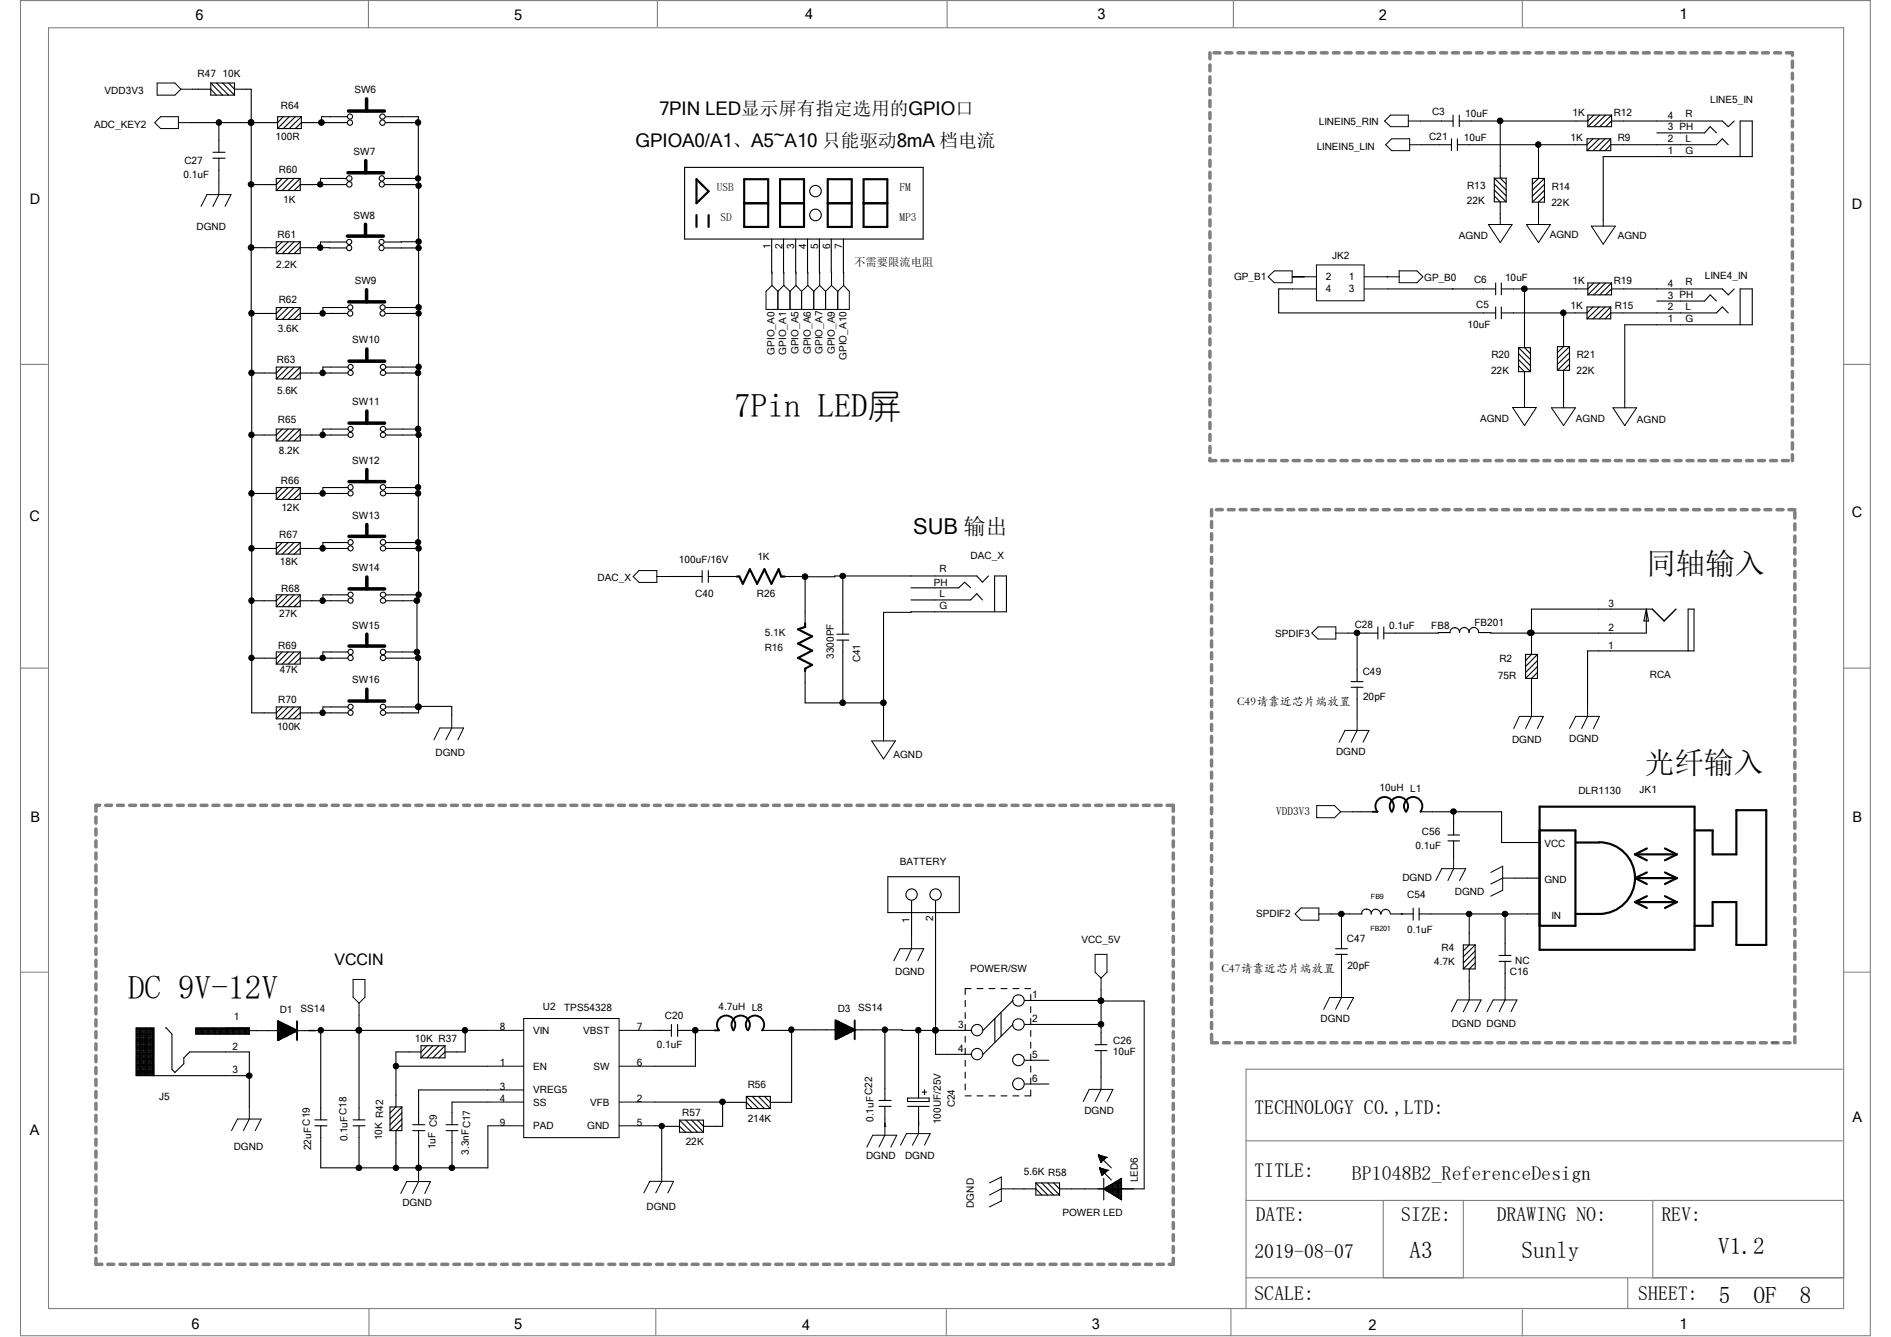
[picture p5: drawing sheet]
<svg xmlns="http://www.w3.org/2000/svg" width="297mm" height="210mm" viewBox="0 0 297 210" stroke-linecap="round" stroke-linejoin="round" font-family="sans-serif">
<defs><g id="words">
<g font-size="5.2">
<text x="115.3" y="65.5">7Pin LED屏</text>
<text x="20.1" y="156.8">DC 9V-12V</text>
</g>
<g font-size="4.7">
<text x="258.6" y="90.1">同轴输入</text>
<text x="258.4" y="121.4">光纤输入</text>
</g>
<g font-size="3.6">
<text x="221.4" y="197.5">A3</text>
<text x="239" y="197.5">Sunly</text>
<text x="269.9" y="197">V1.2</text>
<text x="270" y="204.6">5</text>
<text x="275.4" y="204.6">OF</text>
<text x="282.7" y="204.6">8</text>
</g>
<text font-size="3.4" x="143.4" y="83.8">SUB 输出</text>
<g font-size="3.1">
<text x="197" y="175">TECHNOLOGY CO.,LTD:</text>
<text x="197" y="184.8">TITLE:</text>
<text x="212.3" y="185.4">BP1048B2_ReferenceDesign</text>
<text x="197.2" y="191.7">DATE:</text>
<text x="220.1" y="191.7">SIZE:</text>
<text x="235.1" y="191.7">DRAWING NO:</text>
<text x="260.9" y="191.7">REV:</text>
<text x="197" y="197.5">2019-08-07</text>
<text x="197" y="204.3">SCALE:</text>
<text x="257.3" y="204.3">SHEET:</text>
</g>
<g font-size="3">
<text x="103.5" y="18">7PIN LED显示屏有指定选用的GPIO口</text>
<text x="99.8" y="23.1">GPIOA0/A1、A5~A10 只能驱动8mA 档电流</text>
</g>
<text font-size="2.5" x="52.5" y="151.6">VCCIN</text>
<g font-size="2.3">
<text x="30.7" y="3.1">6</text>
<text x="80.8" y="3.1">5</text>
<text x="126.5" y="3">4</text>
<text x="172.4" y="2.9">3</text>
<text x="216.6" y="3.1">2</text>
<text x="263.8" y="2.9">1</text>
<text x="4.7" y="32.1">D</text>
<text x="290.9" y="32.8">D</text>
<text x="4.6" y="81.8">C</text>
<text x="290.9" y="81.2">C</text>
<text x="4.8" y="129">B</text>
<text x="290.9" y="129">B</text>
<text x="4.7" y="178.3">A</text>
<text x="290.9" y="176.2">A</text>
<text x="30.1" y="208.7">6</text>
<text x="80.8" y="208.7">5</text>
<text x="126" y="208.8">4</text>
<text x="171.5" y="208.7">3</text>
<text x="214.9" y="208.8">2</text>
<text x="263.8" y="208.7">1</text>
</g>
<g font-size="1.9">
<text x="194.3" y="110.7">C49请靠近芯片端放置</text>
<text x="191.8" y="152.7">C47请靠近芯片端放置</text>
</g>
<g font-size="1.8">
<text x="112.6" y="30.1">USB</text>
<text x="113.2" y="34.7">SD</text>
<text x="141.3" y="30.1">FM</text>
<text x="141.3" y="34.7">MP3</text>
<text x="134.2" y="41.7">不需要限流电阻</text>
<text x="200.4" y="128">VDD3V3</text>
</g>
<g font-size="1.6">
<text x="16.4" y="14.8">VDD3V3</text>
<text x="31" y="12.1">R47</text>
<text x="35" y="12.1">10K</text>
<text x="44.1" y="17.1">R64</text>
<text x="55.7" y="14.6">SW6</text>
<text x="224.9" y="18">C3</text>
<text x="268.6" y="16.3">LINE5_IN</text>
<text x="14.8" y="20.1">ADC_KEY2</text>
<text x="43.3" y="22.1">100R</text>
<text x="206.8" y="23.5">LINEIN5_LIN</text>
<text x="207.1" y="19.6">LINEIN5_RIN</text>
<text x="224.4" y="21.9">C21</text>
<text x="229.9" y="22.2">10uF</text>
<text x="230.1" y="18.3">10uF</text>
<text x="246.7" y="22.2">1K</text>
<text x="247" y="18.2">1K</text>
<text x="253.4" y="18.2">R12</text>
<text x="254.1" y="22.2">R9</text>
<text x="262" y="22.3">2</text>
<text x="262" y="20.5">3 PH</text>
<text x="262" y="18.6">4</text>
<text x="264.7" y="22.3">L</text>
<text x="264.7" y="18.4">R</text>
<text x="28.8" y="27.9">0.1uF</text>
<text x="29" y="25.8">C27</text>
<text x="43.8" y="27.2">R60</text>
<text x="55.5" y="24.3">SW7</text>
<text x="230.4" y="29.7">R13</text>
<text x="243.7" y="29.9">R14</text>
<text x="262" y="24.2">1</text>
<text x="264.7" y="24.2">G</text>
<text x="44.5" y="32">1K</text>
<text x="55.5" y="34.3">SW8</text>
<text x="230.4" y="32.1">22K</text>
<text x="243.7" y="32.3">22K</text>
<text x="30.9" y="36.2">DGND</text>
<text x="43.6" y="37.3">R61</text>
<text x="121" y="39.2" transform="rotate(-90 121 39.2)">1</text>
<text x="122.9" y="39.2" transform="rotate(-90 122.9 39.2)">2</text>
<text x="124.8" y="39.2" transform="rotate(-90 124.8 39.2)">3</text>
<text x="126.6" y="39.2" transform="rotate(-90 126.6 39.2)">4</text>
<text x="128.5" y="39.2" transform="rotate(-90 128.5 39.2)">5</text>
<text x="130.4" y="39.2" transform="rotate(-90 130.4 39.2)">6</text>
<text x="132.2" y="39.2" transform="rotate(-90 132.2 39.2)">7</text>
<text x="209.2" y="40.7">JK2</text>
<text x="229.1" y="37.5">AGND</text>
<text x="243.4" y="37.4">AGND</text>
<text x="254.1" y="37.5">AGND</text>
<text x="43.4" y="42.1">2.2K</text>
<text x="43.8" y="47.5">R62</text>
<text x="55.7" y="44.6">SW9</text>
<text x="193.8" y="44">GP_B1</text>
<text x="208.2" y="44">2</text>
<text x="208.2" y="45.9">4</text>
<text x="211.8" y="44">1</text>
<text x="211.8" y="45.9">3</text>
<text x="223.7" y="44.1">GP_B0</text>
<text x="231.5" y="44.4">C6</text>
<text x="236.4" y="44.2">10uF</text>
<text x="247" y="44.7">1K</text>
<text x="253.4" y="44.7">R19</text>
<text x="262" y="46.9">3 PH</text>
<text x="262" y="45">4</text>
<text x="264.7" y="44.8">R</text>
<text x="267.8" y="43.8">LINE4_IN</text>
<text x="43.6" y="52.1">3.6K</text>
<text x="55.3" y="53.9">SW10</text>
<text x="230.5" y="51.5">10uF</text>
<text x="231.9" y="48.3">C5</text>
<text x="246.7" y="48.6">1K</text>
<text x="253.6" y="48.6">R15</text>
<text x="262" y="50.6">1</text>
<text x="262" y="48.8">2</text>
<text x="264.7" y="50.6">G</text>
<text x="264.7" y="48.8">L</text>
<text x="43.5" y="57">R63</text>
<text x="121.7" y="55.7" transform="rotate(-90 121.7 55.7)">GPIO_A0</text>
<text x="123.5" y="55.7" transform="rotate(-90 123.5 55.7)">GPIO_A1</text>
<text x="125.4" y="55.6" transform="rotate(-90 125.4 55.6)">GPIO_A5</text>
<text x="127.3" y="55.6" transform="rotate(-90 127.3 55.6)">GPIO_A6</text>
<text x="129.2" y="55.6" transform="rotate(-90 129.2 55.6)">GPIO_A7</text>
<text x="131.1" y="55.6" transform="rotate(-90 131.1 55.6)">GPIO_A9</text>
<text x="133" y="56.5" transform="rotate(-90 133 56.5)">GPIO_A10</text>
<text x="234.2" y="58.7">22K</text>
<text x="234.2" y="56.3">R20</text>
<text x="247.6" y="58.7">22K</text>
<text x="247.6" y="56.3">R21</text>
<text x="43.5" y="61.9">5.6K</text>
<text x="55.3" y="63.7">SW11</text>
<text x="43.6" y="66.4">R65</text>
<text x="43.8" y="71.3">8.2K</text>
<text x="232.5" y="66.2">AGND</text>
<text x="247.5" y="66.2">AGND</text>
<text x="257.1" y="66.4">AGND</text>
<text x="44.1" y="76">R66</text>
<text x="55.3" y="72.9">SW12</text>
<text x="44.2" y="80.3">12K</text>
<text x="55.3" y="81.5">SW13</text>
<text x="43.9" y="84.6">R67</text>
<text x="43.9" y="88.7">18K</text>
<text x="55.3" y="89.7">SW14</text>
<text x="106.6" y="88.4">100uF/16V</text>
<text x="119" y="88">1K</text>
<text x="147.6" y="89.9">R</text>
<text x="152.4" y="87.8">DAC_X</text>
<text x="44.2" y="93">R68</text>
<text x="93.9" y="91.3">DAC_X</text>
<text x="109.2" y="93.8">C40</text>
<text x="118.9" y="93.7">R26</text>
<text x="146.6" y="92">PH</text>
<text x="147.6" y="95.7">G</text>
<text x="147.6" y="93.8">L</text>
<text x="252.6" y="95.3">3</text>
<text x="43.7" y="101.9">R69</text>
<text x="43.9" y="96.9">27K</text>
<text x="55.3" y="98.7">SW15</text>
<text x="120.1" y="99.8">5.1K</text>
<text x="200.3" y="100.1">SPDIF3</text>
<text x="212.8" y="98.6">C28</text>
<text x="218.2" y="98.8">0.1uF</text>
<text x="224.8" y="98.8">FB8</text>
<text x="231.6" y="98.3">FB201</text>
<text x="252.6" y="102">1</text>
<text x="252.6" y="99.1">2</text>
<text x="43.9" y="105.7">47K</text>
<text x="55.3" y="107.3">SW16</text>
<text x="120.1" y="102.3">R16</text>
<text x="130.9" y="103.5" transform="rotate(-90 130.9 103.5)">3300PF</text>
<text x="135.1" y="104.1" transform="rotate(-90 135.1 104.1)">C41</text>
<text x="214" y="106">C49</text>
<text x="235.2" y="106.6">75R</text>
<text x="235.5" y="104.1">R2</text>
<text x="259.1" y="106.6">RCA</text>
<text x="43.7" y="110.4">R70</text>
<text x="214.1" y="110">20pF</text>
<text x="43.5" y="114.6">100K</text>
<text x="68.4" y="118.7">DGND</text>
<text x="140.3" y="119">AGND</text>
<text x="209.8" y="118.5">DGND</text>
<text x="237.5" y="116.7">DGND</text>
<text x="246.5" y="116.5">DGND</text>
<text x="216.7" y="124.3">10uH L1</text>
<text x="247.9" y="124.7">DLR1130</text>
<text x="257.5" y="124.5">JK1</text>
<text x="223.3" y="131.1">C56</text>
<text x="141.3" y="135.9">BATTERY</text>
<text x="222.3" y="133.3">0.1uF</text>
<text x="242.6" y="133.1">VCC</text>
<text x="220.3" y="138.3">DGND</text>
<text x="221" y="141">C54</text>
<text x="228.5" y="140.5">DGND</text>
<text x="242.6" y="138.7">GND</text>
<text x="142.8" y="144.9" transform="rotate(-90 142.8 144.9)">1</text>
<text x="146.6" y="144.6" transform="rotate(-90 146.6 144.6)">2</text>
<text x="169.8" y="148.2">VCC_5V</text>
<text x="197.3" y="144">SPDIF2</text>
<text x="211.5" y="147.9">C47</text>
<text x="221" y="146.6">0.1uF</text>
<text x="226.4" y="149.4">R4</text>
<text x="243.7" y="144.3">IN</text>
<text x="140.6" y="153.1">DGND</text>
<text x="152.4" y="152.7">POWER/SW</text>
<text x="211.6" y="152.2">20pF</text>
<text x="225.3" y="151.6">4.7K</text>
<text x="237.1" y="153.2">C16</text>
<text x="238" y="151.5">NC</text>
<text x="36.7" y="160.2">1</text>
<text x="43.9" y="159">D1</text>
<text x="47.2" y="158.9">SS14</text>
<text x="78.5" y="161.8">8</text>
<text x="85.3" y="158.7">U2</text>
<text x="88.6" y="158.8">TPS54328</text>
<text x="100" y="161.8">7</text>
<text x="104.4" y="160.1">C20</text>
<text x="112.9" y="158.6">4.7uH L8</text>
<text x="131.6" y="159">D3</text>
<text x="134.8" y="158.8">SS14</text>
<text x="150.5" y="161.5">3</text>
<text x="162.1" y="156.8">1</text>
<text x="162.1" y="160.5">2</text>
<text x="207.4" y="160.5">DGND</text>
<text x="228" y="161.3">DGND DGND</text>
<text x="36.5" y="164.8">2</text>
<text x="65.2" y="163.7">10K R37</text>
<text x="78.5" y="167.5">1</text>
<text x="83.7" y="162.4">VIN</text>
<text x="91.6" y="162.4">VBST</text>
<text x="100" y="167.5">6</text>
<text x="103.2" y="164.6">0.1uF</text>
<text x="150.5" y="165.2">4</text>
<text x="162.1" y="166.2">5</text>
<text x="174.8" y="165.8">10uF</text>
<text x="174.8" y="163.9">C26</text>
<text x="25" y="172.8">J5</text>
<text x="36.5" y="168.6">3</text>
<text x="78.5" y="171.2">3</text>
<text x="78.5" y="173.1">4</text>
<text x="83.7" y="168">EN</text>
<text x="83.7" y="171.7">VREG5</text>
<text x="83.7" y="173.7">SS</text>
<text x="92.7" y="173.7">VFB</text>
<text x="93.2" y="168">SW</text>
<text x="100" y="173.1">2</text>
<text x="117.4" y="170.9">R56</text>
<text x="150" y="173.9" transform="rotate(-90 150 173.9)">C24</text>
<text x="162.1" y="169.9">6</text>
<text x="54.6" y="179.3" transform="rotate(-90 54.6 179.3)">0.1uFC18</text>
<text x="60" y="179.1" transform="rotate(-90 60 179.1)">10K R42</text>
<text x="78.5" y="176.8">9</text>
<text x="83.7" y="177.4">PAD</text>
<text x="92.2" y="177.4">GND</text>
<text x="100" y="176.8">5</text>
<text x="107.1" y="175.2">R57</text>
<text x="107.7" y="179.9">22K</text>
<text x="117.4" y="176.2">214K</text>
<text x="137.2" y="176.2" transform="rotate(-90 137.2 176.2)">0.1uFC22</text>
<text x="147.7" y="176.6" transform="rotate(-90 147.7 176.6)">100UF/25V</text>
<text x="170.3" y="175">DGND</text>
<text x="36.7" y="180.7">DGND</text>
<text x="48.9" y="180.7" transform="rotate(-90 48.9 180.7)">22uF C19</text>
<text x="68.4" y="180.5" transform="rotate(-90 68.4 180.5)">1uF C9</text>
<text x="73.6" y="181.4" transform="rotate(-90 73.6 181.4)">3.3nFC17</text>
<text x="136" y="182.1">DGND</text>
<text x="142.2" y="182">DGND</text>
<text x="160.8" y="184.6">5.6K R58</text>
<text x="178.7" y="185.7" transform="rotate(-90 178.7 185.7)">LED6</text>
<text x="63.2" y="189.4">DGND</text>
<text x="101.6" y="190.1">DGND</text>
<text x="152.9" y="189.7" transform="rotate(-90 152.9 189.7)">DGND</text>
<text x="166.9" y="191">POWER LED</text>
</g>
<g font-size="1.1">
<text x="215.3" y="141.2">FB9</text>
<text x="215.2" y="146.3">FB201</text>
</g>
<text font-size=".2" x="278.2" y="163.9">HDMI_CEC</text>
</g></defs>
<g fill="none" stroke="#7f7f7f" stroke-width=".55">
<path d="M190 8.3v.9M190 10.2v.9M190 12.1v.9M190 13.9v1M190 15.8v.9M190 17.7v.9M190 19.6v.9M190.7 8.3h.9M192.5 8.3h1M194.4 8.3h.9M196.3 8.3h.9M198.2 8.3h.9"/>
<path d="M200 8.3h1M201.9 8.3h.9M203.8 8.3h.9M205.7 8.3h.9M207.5 8.3h.9M209.4 8.3h.9M211.2 8.3h1M213.1 8.3h1M215 8.3h.9M216.9 8.3h.9M218.7 8.3h1M220.6 8.3h1"/>
<path d="M222.5 8.3h1M224.4 8.3h.9M226.3 8.3h.9M228.1 8.3h1M230 8.3h1M231.9 8.3h.9M233.8 8.3h.9M235.6 8.3h1M237.5 8.3h1M239.4 8.3h.9M241.3 8.3h.9M243.1 8.3h1"/>
<path d="M245 8.3h1M246.9 8.3h.9M248.8 8.3h.9M250.6 8.3h.9M252.5 8.3h.9M254.3 8.3h1M256.2 8.3h1M258.1 8.3h.9M260 8.3h.9M261.8 8.3h1M263.7 8.3h1M265.6 8.3h.9"/>
<path d="M267.5 8.3h.9M269.3 8.3h1M271.2 8.3h1M273.1 8.3h.9M275 8.3h.9M276.8 8.3h.9M278.7 8.3h1M280.6 8.3h.9v.4M281.5 9.6v1M281.5 11.5v.9M281.5 13.4v.9M281.5 15.2v1"/>
<path d="M281.5 17.1v1M281.5 19v.9M190 21.4v1M190 23.3v.9M190 25.2v.9M190 27.1v.9M190 28.9v.9M190 30.8v.9M190 32.7v.9M190 34.5v1M190 36.4v.9M190 38.3v.9"/>
<path d="M281.5 20.9v.9M281.5 22.7v1M281.5 24.6v1M281.5 26.5v.9M281.5 28.4v.9M281.5 30.2v1M281.5 32.1v1M281.5 34v.9M281.5 35.9v.9M281.5 37.7v1M281.5 39.6v1M190 40.2v.9"/>
<path d="M190 42v1M190 43.9v.9M190 45.8v.9M190 47.7v.9M190 49.5v1M190 51.4v.9M190 53.3v.9M190 55.2v.9M190 57v1M190 58.9v.9M281.5 41.4v1M281.5 43.3v1"/>
<path d="M281.5 45.2v.9M281.5 47.1v.9M281.5 48.9v1M281.5 50.8v1M281.5 52.7v.9M281.5 54.6v.9M281.5 56.4v1M281.5 58.3v1M190 60.7v1M190 62.7v.9M190 64.5v.9M190 66.4v.9"/>
<path d="M190 68.2v1M190 70.1v1M190 72v.3h1M191.9 72.3h.9M193.8 72.3h.9M195.6 72.3h1M197.5 72.3h1M199.4 72.3h.9M201.3 72.3h.9M203.1 72.3h1M205 72.3h1M206.9 72.3h.9"/>
<path d="M208.8 72.3h.9M210.6 72.3h1M212.5 72.3h.9M214.4 72.3h.9M216.2 72.3h1M218.1 72.3h1M220 72.3h.9M221.9 72.3h.9M223.7 72.3h1M225.6 72.3h1M227.5 72.3h.9M229.4 72.3h.9"/>
<path d="M231.2 72.3h1M233.1 72.3h1M235 72.3h.9M236.9 72.3h.9M238.7 72.3h.9M240.6 72.3h1M242.5 72.3h.9M244.3 72.3h1M246.2 72.3h.9M248.1 72.3h.9M250 72.3h.9M251.8 72.3h1"/>
<path d="M253.7 72.3h.9M255.6 72.3h.9M257.5 72.3h.9M259.3 72.3h1M261.2 72.3h.9M263.1 72.3h.9M265 72.3h.9M266.8 72.3h1M268.7 72.3h.9M270.6 72.3h.9M272.5 72.3h.9M274.3 72.3h1"/>
<path d="M276.2 72.3h.9M278.1 72.3h.9M280 72.3h.9M281.5 60.2v.9M281.5 62.1v.9M281.5 63.9v1M281.5 65.8v1M281.5 67.7v.9M281.5 69.6v.9M281.5 71.4v.9M190.3 80.1v.9M190.3 81.9v.9"/>
<path d="M190.3 83.8v1M190.3 85.7v.9M190.3 87.5v1M190.3 89.4v.9M190.3 91.3v.9M190.3 93.2v.9M190.3 95v1M190.3 96.9v.9M190.3 98.8v.9M191.1 80.1h.9M192.9 80.1h.9M194.8 80.1h.9"/>
<path d="M196.6 80.1h1M198.5 80.1h1M200.4 80.1h.9M202.3 80.1h.9M204.1 80.1h1M206 80.1h1M207.9 80.1h.9M209.8 80.1h.9M211.6 80.1h1M213.5 80.1h1M215.4 80.1h.9M217.3 80.1h.9"/>
<path d="M219.1 80.1h1M221 80.1h1M222.9 80.1h.9M224.7 80.1h1M226.7 80.1h.9M228.5 80.1h.9M230.4 80.1h.9M232.2 80.1h1M234.1 80.1h1M236 80.1h.9M237.9 80.1h.9M239.7 80.1h1"/>
<path d="M241.6 80.1h1M243.5 80.1h.9M245.4 80.1h.9M247.2 80.1h1M249.1 80.1h1M251 80.1h.9M252.9 80.1h.9M254.7 80.1h1M256.6 80.1h1M258.5 80.1h.9M260.3 80.1h1M262.2 80.1h.9"/>
<path d="M264.1 80.1h.9M266 80.1h.9M267.8 80.1h1M269.7 80.1h.9M271.6 80.1h.9M273.5 80.1h.9M275.3 80.1h1M277.2 80.1h.9M279.1 80.1h.9M281 80.1h.9M281.9 80.4v1M281.9 82.3v.9"/>
<path d="M281.9 84.2v.9M281.9 86.1v.9M281.9 87.9v1M281.9 89.8v.9M281.9 91.7v.9M281.9 93.6v.9M281.9 95.4v1M281.9 97.3v.9M281.9 99.2v.9M190.3 100.7v.9M190.3 102.5v1M190.3 104.4v.9"/>
<path d="M190.3 106.3v.9M190.3 108.2v.9M190.3 110v1M190.3 111.9v.9M190.3 113.8v.9M190.3 115.7v.9M190.3 117.5v.9M190.3 119.4v.9M281.9 101v1M281.9 102.9v.9M281.9 104.8v.9M281.9 106.7v.9"/>
<path d="M281.9 108.5v1M281.9 110.4v.9M281.9 112.3v.9M281.9 114.2v.9M281.9 116v1M281.9 117.9v.9M281.9 119.8v.9M15.1 128.4v.9M15.1 130.2v.9M15.1 132.1v.9M15.1 134v.9M15.1 135.8v1"/>
<path d="M15.1 137.7v.9M15.1 139.6v.9M15.7 126.5h-.6v.9M16.6 126.5h.9M18.5 126.5h.9M20.4 126.5h.9M22.2 126.5h1M24.1 126.5h.9M26 126.5h.9M27.9 126.5h.9M29.7 126.5h.9M31.6 126.5h.9"/>
<path d="M33.4 126.5h1M35.3 126.5h1M37.2 126.5h.9M39.1 126.5h.9M40.9 126.5h1M42.8 126.5h1M44.7 126.5h.9M46.6 126.5h.9M48.4 126.5h1M50.3 126.5h1M52.2 126.5h.9M54.1 126.5h.9"/>
<path d="M55.9 126.5h1M57.8 126.5h1M59.7 126.5h.9M61.6 126.5h.9M63.4 126.5h.9M65.3 126.5h1M67.2 126.5h.9M69 126.5h1M70.9 126.5h.9M72.8 126.5h.9M74.7 126.5h.9M76.5 126.5h1"/>
<path d="M78.4 126.5h1M80.3 126.5h.9M82.2 126.5h.9M84 126.5h1M85.9 126.5h1M87.8 126.5h.9M89.7 126.5h.9M91.5 126.5h1M93.4 126.5h1M95.3 126.5h.9M97.2 126.5h.9M99 126.5h.9"/>
<path d="M100.9 126.5h1M102.8 126.5h.9M104.6 126.5h1M106.5 126.5h.9M108.4 126.5h.9M110.3 126.5h.9M112.1 126.5h1M114 126.5h.9M115.9 126.5h.9M117.8 126.5h.9M119.6 126.5h1M121.5 126.5h.9"/>
<path d="M123.4 126.5h.9M125.3 126.5h.9M127.1 126.5h1M129 126.5h.9M130.9 126.5h.9M132.8 126.5h.9M134.6 126.5h1M136.5 126.5h.9M138.3 126.5h1M140.3 126.5h.9M142.1 126.5h.9M144 126.5h.9"/>
<path d="M145.8 126.5h1M147.7 126.5h1M149.6 126.5h.9M151.5 126.5h.9M153.3 126.5h1M155.2 126.5h1M157.1 126.5h.9M159 126.5h.9M160.8 126.5h1M162.7 126.5h1M164.6 126.5h.9M166.5 126.5h.9"/>
<path d="M168.3 126.5h1M170.2 126.5h1M172.1 126.5h.9M173.9 126.5h1M175.8 126.5h1M177.7 126.5h.9M179.6 126.5h.9M181.4 126.5h1M183.3 126.5h1v.9M184.3 128.4v.9M184.3 130.2v.9M184.3 132.1v.9"/>
<path d="M184.3 134v.9M184.3 135.8v1M184.3 137.7v.9M184.3 139.6v.9M190.3 121.3v.9M190.3 123.1v1M190.3 125v.9M190.3 126.9v.9M190.3 128.8v.9M190.3 130.6v1M190.3 132.5v.9M190.3 134.4v.9"/>
<path d="M190.3 136.3v.9M190.3 138.1v1M190.3 140v.9M281.9 121.7v.9M281.9 123.5v1M281.9 125.4v.9M281.9 127.3v.9M281.9 129.2v.9M281.9 131v1M281.9 132.9v.9M281.9 134.7v1M281.9 136.7v.9"/>
<path d="M281.9 138.5v.9M15.1 141.5v.9M15.1 143.3v1M15.1 145.2v.9M15.1 147.1v.9M15.1 149v.9M15.1 150.8v1M15.1 152.7v.9M15.1 154.6v.9M15.1 156.5v.9M15.1 158.3v1M184.3 141.5v.9"/>
<path d="M184.3 143.3v1M184.3 145.2v.9M184.3 147.1v.9M184.3 149v.9M184.3 150.8v1M184.3 152.7v.9M184.3 154.6v.9M184.3 156.5v.9M184.3 158.3v1M190.3 141.9v.9M190.3 143.8v.9M190.3 145.6v1"/>
<path d="M190.3 147.5v.9M190.3 149.4v.9M190.3 151.3v.9M190.3 153.1v1M190.3 155v.9M190.3 156.8v1M190.3 158.7v1M281.9 140.4v.9M281.9 142.2v1M281.9 144.1v1M281.9 146v.9M281.9 147.9v.9"/>
<path d="M281.9 149.7v1M281.9 151.6v1M281.9 153.5v.9M281.9 155.4v.9M281.9 157.2v1M281.9 159.1v1M15.1 160.2v.9M15.1 162.1v.9M15.1 164v.9M15.1 165.8v1M15.1 167.7v.9M15.1 169.5v1"/>
<path d="M15.1 171.4v1M15.1 173.3v.9M15.1 175.2v.9M15.1 177v1M15.1 178.9v1M184.3 160.2v.9M184.3 162.1v.9M184.3 164v.9M184.3 165.8v1M184.3 167.7v.9M184.3 169.5v1M184.3 171.4v1"/>
<path d="M184.3 173.3v.9M184.3 175.2v.9M184.3 177v1M184.3 178.9v1M190.3 160.6v.9M190.3 162.5v.9M190.3 163.8h.9M192.2 163.8h.9M194.1 163.8h.9M195.9 163.8h.9M197.8 163.8h.9M199.6 163.8h1"/>
<path d="M201.5 163.8h1M203.4 163.8h.9M205.3 163.8h.9M207.1 163.8h1M209 163.8h1M210.9 163.8h.9M212.8 163.8h.9M214.6 163.8h1M216.5 163.8h1M218.4 163.8h.9M220.3 163.8h.9M222.1 163.8h1"/>
<path d="M224 163.8h1M225.9 163.8h.9M227.8 163.8h.9M229.6 163.8h1M231.5 163.8h1M233.4 163.8h.9M235.2 163.8h1M237.1 163.8h1M239 163.8h.9M240.9 163.8h.9M242.7 163.8h1M244.6 163.8h1"/>
<path d="M246.5 163.8h.9M248.4 163.8h.9M250.2 163.8h1M252.1 163.8h1M254 163.8h.9M255.9 163.8h.9M257.7 163.8h1M259.6 163.8h1M261.5 163.8h.9M263.4 163.8h.9M265.2 163.8h.9M267.1 163.8h1"/>
<path d="M269 163.8h.9M270.8 163.8h1M272.7 163.8h.9M274.6 163.8h.9M276.5 163.8h.9M278.3 163.8h1M280.2 163.8h.9M281.9 161v.9M281.9 162.9v.9M15.1 180.8v.9M15.1 182.7v.9M15.1 184.5v1"/>
<path d="M15.1 186.4v1M15.1 188.3v.9M15.1 190.2v.9M15.1 192v1M15.1 193.9v1M15.1 195.8v.9M15.1 197.7v.9h.9M16.9 198.6h1M18.8 198.6h.9M20.7 198.6h.9M22.6 198.6h.9M24.4 198.6h1"/>
<path d="M26.3 198.6h.9M28.2 198.6h.9M30.1 198.6h.9M31.9 198.6h1M33.8 198.6h.9M35.6 198.6h1M37.5 198.6h1M39.4 198.6h.9M41.3 198.6h.9M43.1 198.6h1M45 198.6h1M46.9 198.6h.9"/>
<path d="M48.8 198.6h.9M50.6 198.6h1M52.5 198.6h1M54.4 198.6h.9M56.3 198.6h.9M58.1 198.6h1M60 198.6h1M61.9 198.6h.9M63.8 198.6h.9M65.6 198.6h1M67.5 198.6h1M69.4 198.6h.9"/>
<path d="M71.3 198.6h.9M73.1 198.6h1M75 198.6h.9M76.9 198.6h1M78.8 198.6h.9M80.6 198.6h1M82.5 198.6h.9M84.4 198.6h.9M86.2 198.6h1M88.1 198.6h1M90 198.6h.9M91.9 198.6h.9"/>
<path d="M93.7 198.6h1M95.6 198.6h1M97.5 198.6h.9M99.4 198.6h.9M101.2 198.6h1M103.1 198.6h1M105 198.6h.9M106.8 198.6h1M108.7 198.6h.9M110.6 198.6h.9M112.5 198.6h.9M114.3 198.6h1"/>
<path d="M116.2 198.6h.9M118.1 198.6h.9M120 198.6h.9M121.8 198.6h1M123.7 198.6h.9M125.6 198.6h.9M127.5 198.6h.9M129.3 198.6h1M131.2 198.6h.9M133.1 198.6h.9M135 198.6h.9M136.8 198.6h1"/>
<path d="M138.7 198.6h.9M140.6 198.6h.9M142.5 198.6h.9M144.3 198.6h1M146.2 198.6h.9M148.1 198.6h.9M149.9 198.6h1M151.8 198.6h.9M153.7 198.6h.9M155.6 198.6h.9M157.4 198.6h1M159.3 198.6h.9"/>
<path d="M161.2 198.6h.9M163.1 198.6h.9M164.9 198.6h1M166.8 198.6h.9M168.7 198.6h.9M170.6 198.6h.9M172.4 198.6h1M174.3 198.6h.9M176.1 198.6h1M178.1 198.6h.9M179.9 198.6h.9M181.8 198.6h.9"/>
<path d="M184.3 197.7v.9h-.7M184.3 180.8v.9M184.3 182.7v.9M184.3 184.5v1M184.3 186.4v1M184.3 188.3v.9M184.3 190.2v.9M184.3 192v1M184.3 193.9v1M184.3 195.8v.9"/>
</g>
<g fill="none" stroke="#7f7f7f" stroke-width=".17">
<path d="M3.2 .1h290.6v209.7h-290.6zM7.6 4.4h282v201.1h-282zM57.9 .2v4.2M103.3 .1v4.1M148.8 .2v4.1M193.7 .2v4.1M239.1 .1v4.1M3.3 57.2h4.2M289.6 57.2h4.1M3.3 104.9h4.2M289.6 104.9h4.2M3.3 152.7h4.2"/>
<path d="M289.6 152.7h4.1M195.7 179.2h93.7M289.4 167.9h-93.7v37.5M195.7 188.6h93.9M217.3 188.6v12.1M229.8 188.6v12.1M259.6 188.6v12.1M58 205.7v4.1M103 205.6v4.1M148.6 205.7v4.1M193.3 205.7v4.1M195.7 200.7h93.9"/>
<path d="M239.1 205.7v4.1M255.7 200.7v4.7"/>
</g>
<g fill="none" stroke="#000" stroke-width=".17">
<path d="M30.3 14h2.8l.9 .9M33.1 13v1.9h3.7M33.1 13h3.7v1.9M33.1 13l1.9 1.9M34 13l1.9 1.9M34.4 19.3v4.6M35 13l1.8 1.9M35.9 13l.9 1h2.7v98h3.9l.9-1M39.5 19.3h.1M44.5 18.3l-.9 1h-13.7M45.4 18.3l-1.8 1.9M46.4 18.3l-1.9 1.9"/>
<path d="M47.3 18.3h-3.7v1.9M47.3 18.3v1.9h-3.7M47.3 18.3l-1.9 1.9M50.9 19.3h.1M54.6 18.3h-4.1v1M54.6 19.3h-7.3l-.9 .9M60.5 18.3h5.2v10.9M60.5 19.3h5.2M64.6 19.3h.1M223.1 19h5.1M228.2 18.1v1.8M229.2 18.1v1.8"/>
<path d="M235.6 19v9l1 .9M250.3 18.1l-.9 .9h-20.2M251.2 18.1l-1.8 1.8M252.2 18.1l-1.9 1.8M253.1 18.1h-3.7v1.8M253.1 18.1v1.8h-3.7M253.1 18.1l-1.9 1.8M272.4 19l-1 .9-.9-.9h-17.4l-.9 .9M33.4 23.9h1.9M33.4 24.8h1.9M34.4 24.8v3.9M44.3 28l-.9 1h-3.9"/>
<path d="M44.3 38l-.9 .9h-3.9M45.3 28l-1.9 1.9M45.3 38l-1.9 1.8M46.2 28l-1.9 1.9M46.2 38l-1.9 1.8M47.2 28h-3.8v1.9M47.2 28v1.9h-3.8M47.2 38v1.8h-3.8M47.2 38h-3.8v1.8M47.2 28l-1.9 1.9M47.2 38l-1.9 1.8M54.4 38h-4.1v.9"/>
<path d="M54.4 38.9h-7.2l-1 .9M54.4 28h-4.1v1M54.4 29h-7.2l-1 .9M60.4 28h5.3M60.4 29h5.3v29.6h-5.1M60.4 38.9h5.3M65.7 38h-5.3M107.5 26.3h37.5v11.2h-37.5zM121.2 37.5v5.5M123.1 37.5v5.5M125 37.5v5.5M126.8 37.5l.1 5.5"/>
<path d="M128.7 37.5v5.5M130.6 37.5v5.5M132.5 37.5v5.5M223.3 22.7h4.7M228 21.8v1.9M228.9 21.8v1.9M234.7 28v3.7h1.9M234.7 28h1.9v3.7M234.7 30.8l.9 .9v2.6M234.7 29.8l1.9 1.9M234.7 28.9l1.9 1.9M234.7 28l1.9 1.8"/>
<path d="M241.6 22.7v5.3l-.9 1M242.6 28v3.7h-1.9M242.6 28h-1.9v3.7M242.6 30.8l-1 .9v2.6M242.6 29.9l-1.9 1.8M242.6 29l-1.9 1.8M242.6 28l-1.9 1.9M250.2 21.8l-.9 .9h-20.4M251.2 21.8l-1.9 1.9M252.1 21.8l-1.9 1.9M253 21.8h-3.7v1.9M253 21.8v1.9h-3.7"/>
<path d="M253 21.8l-1.8 1.9M260.2 20.9h7.5l.9-1 1 1M271.4 22.7l-.9-.9-.9 .9h-16.6l-.9 1M273.3 24.6v-5.6h1.9v5.6h-23.4v10M44.3 48.3l-.9 .9h-3.9M44.3 57.7l-.9 .9h-3.9M45.3 48.3l-1.9 1.9M45.3 57.7l-1.9 1.8M46.2 48.3l-1.9 1.9M46.2 57.7l-1.9 1.8M47.2 48.3h-3.8v1.9M47.2 57.7h-3.8v1.8"/>
<path d="M47.2 48.3v1.9h-3.8M47.2 57.7v1.8h-3.8M47.2 48.3l-1.9 1.9M47.2 57.7l-1.9 1.8M52 48.3h.1M52 49.2h.1M54.6 48.3h-3.9v.9M54.6 49.2h-7.4l-1 1M54.7 57.7h-4v.9M54.7 58.6h-7.5l-1 .9M60.6 48.3h5.1M60.6 49.2h5.1"/>
<path d="M60.6 57.7h5.1M65.7 58.6v8.8M203 45.4h-2.2v3.7h34.1M203 43.5h1.9M217.8 43.5h.2M218 45.4h16.9M228.1 45.4h.1M234.9 44.4v1.9M234.9 48.2v1.9M235.8 44.4v1.9M235.8 48.2v1.9M238.5 54.6v3.8h1.9"/>
<path d="M238.5 54.6h1.9v3.8M238.5 57.4l.9 1v4.7M238.5 56.5l1.9 1.9M238.5 55.5l1.9 1.9M238.5 54.6l1.9 1.9M239.4 45.4v9.2l1 .9M245.6 49.1v5.3l-1 1M246.5 54.4v3.8h-1.9M246.5 54.4h-1.9v3.8M246.5 57.2l-.9 1v4.9M246.5 56.3l-1.9 1.9M246.5 55.4l-1.9 1.8"/>
<path d="M246.5 54.4l-1.9 1.9M250.2 48.2l-.9 .9h-13.5M250.3 44.4l-.9 1h-13.6M251.2 48.2l-1.9 1.9M251.2 44.4l-1.8 1.9M252.1 48.2l-1.9 1.9M252.2 44.4l-1.9 1.9M253 48.2v1.9h-3.7M253 48.2h-3.7v1.9M253 48.2l-1.8 1.9M253.1 44.4v1.9h-3.7M253.1 44.4h-3.7v1.9"/>
<path d="M253.1 44.4l-1.9 1.9M260.2 47.3h7.5l.9-1 1 1M271.4 49.1l-.9-.9-.9 .9h-16.6l-.9 1M272.4 45.4l-1 .9-.9-.9h-17.4l-.9 .9M273.3 51v-5.6h1.9v5.6h-20v12.1M44.3 67.4l-.9 .9h-3.9M44.3 76.6l-.9 .9h-3.9M45.3 67.4l-1.9 1.9M45.3 76.6l-1.9 1.8M46.2 67.4l-1.9 1.9M46.2 76.6l-1.9 1.8M47.2 67.4v1.9h-3.8"/>
<path d="M47.2 76.6v1.8h-3.8M47.2 67.4h-3.8v1.9M47.2 76.6h-3.8v1.8M47.2 67.4l-1.9 1.9M47.2 76.6l-1.9 1.8M54.7 67.4h-4v.9M54.7 68.3h-7.5l-1 1M54.7 76.6h-4v.9M54.7 77.5h-7.5l-1 .9M60.6 67.4h5.1v9.2h-5.1M60.6 68.3h5.1M60.6 77.5h5.1"/>
<path d="M65.7 76.6v8.6M44.3 85.2l-.9 .9h-3.9M44.3 93.4l-.9 1h-3.9M45.3 85.2l-1.9 1.8M45.3 93.4l-1.9 1.9M46.2 85.2l-1.9 1.8M46.2 93.4l-1.9 1.9M47.2 85.2v1.8h-3.8M47.2 93.4v1.9h-3.8M47.2 85.2h-3.8v1.8M47.2 93.4h-3.8v1.9M47.2 85.2l-1.9 1.8"/>
<path d="M47.2 93.4l-1.9 1.9M54.7 85.2h-4v.9M54.7 86.1h-7.5l-1 .9M54.7 93.4h-4v1M54.7 94.4h-7.5l-1 .9M60.6 85.2h5.1v9.2h-5.1M60.6 86.1h5.1M60.6 93.4h5.1M65.5 94.4v8M105.1 90.6h5.2M110.3 89.6v1.9M111.3 90.6h4.4"/>
<path d="M111.3 89.6v1.9M126.4 90.6v7.3M131.4 99.6h1.9M132.4 90.5v9.1M143.1 94.2h9.3l1-.9 .9 .9M143.1 92.3h7.5l.9-.9 .9 .9M155.2 90.5l-.9 .9-.9-.9-30.2 .1M156.2 96.1v-5.6h1.9v5.6l-19.3 .1v19.2M211.7 99.4h4.7M213.1 99.4v7.7M216.4 98.5v1.9M217.3 98.5v1.9"/>
<path d="M227.8 99.4h-10.5M228.5 98.6a.67 .67 0 0 0-.7 .8M228.5 98.6a.72 .72 0 0 1 .7 .8M230 98.6a.77 .77 0 0 1 .7 .8M230 98.6a.66 .66 0 0 0-.8 .7M231.5 98.6a.67 .67 0 0 0-.8 .7M258.6 95.7v3.7h-24.5h-1.9a.76 .76 0 0 0-.7-.8M258.6 95.7l.3 1.8h-.7zM263.2 95.7l-1.8 1.8-1.9-1.8h-19v7.1l-.9 1M44.3 102.4l-.9 1h-3.9M45.3 102.4l-1.9 1.9M45.3 111l-1.9 1.9"/>
<path d="M46.2 102.4l-1.9 1.9M46.2 111l-1.9 1.9M47.2 102.4v1.9h-3.8M47.2 111v1.9h-3.8M47.2 102.4h-3.8v1.9M47.2 111h-3.8v1.9M47.2 102.4l-1.9 1.9M47.2 111l-1.9 1.9M54.7 102.4h-4v1M54.7 103.4h-7.5l-1 .9M54.7 111h-4v1M54.7 112h-7.5l-1 .9"/>
<path d="M60.6 102.4h5.1v1h-5.1M60.6 112h5.1v-1h5.3v1.4M60.6 111h5.1M65.7 103.4v7.6M65.7 111h.1M126.4 105.4v5h12.4M131.4 100.5h1.9M132.4 100.5v9.9M212.2 107.9h1.9M212.2 107.1h1.9M213.1 107.9v4.9M241.5 102.8h-1.9v3.8"/>
<path d="M241.5 102.8v3.8h-1.9M241.5 102.8l-1.9 1.9M241.5 103.8l-1.9 1.8M241.5 104.7l-1.9 1.9M241.5 105.6l-1 1v4.1M265.1 102.2v-6.5h1v6.5h-16.8v8.5M139.4 137.7h11.3v5.6h-11.3zM212.4 127.5h3.2M223.1 127.5h12.7v4.8h6M227.4 131.1h1.8M227.4 132.1h1.8M228.3 127.5v3.6"/>
<path d="M228.3 132.1v2.5M237.9 137.9h3.9M56.4 159.4v16.5M143.2 141.5v5.7M146.9 141.5v24.1h5.6M151.6 157.1v1M151.6 159v1M152.5 155.3h-.9v.9M153.5 155.3h.9M155.3 155.3h1M156.3 160v3.7M157.2 159v3.8"/>
<path d="M157.2 155.3h1M159.1 157.1l-4.7 4.7M159.1 155.3h.9M161 155.3h.9M161 157.1h11.9M161.9 156.2v.9M161.9 158.1v.9M161.9 160v.9M172.9 157.2h.1M172.9 155.5v8.6M172.9 157.2h6.8v29.5h-13.3l-.9-.9M209 143.6h4.9"/>
<path d="M209.8 149.9h1.8M209.8 149h1.8M210.7 143.6v5.4M210.7 149.9v4.9M214.6 142.9a.56 .56 0 0 0-.6 .1 .56 .56 0 0 0-.1 .6M214.6 142.8a.76 .76 0 0 1 .8 .8M216.1 142.8a.73 .73 0 0 1 .7 .8M216.2 142.8a.67 .67 0 0 0-.9 .8M216.9 143.6a.72 .72 0 0 1 .7-.8 .72 .72 0 0 1 .8 .8M218.4 143.6h3.6M222 142.6v1.9M222.9 142.6v1.9"/>
<path d="M222.9 143.6h18.9M230.8 143.6v4.8l-1 1M231.7 148.4v3.8h-1.9M231.7 148.4h-1.9v3.8M231.7 151.3l-.9 .9v3M231.7 150.3l-1.9 1.9M231.7 149.4l-1.9 1.9M231.7 148.4l-1.9 1.9M235.5 151h1.8M235.5 150.1h1.8M236.4 143.6v6.5M236.4 151v4.2"/>
<path d="M21.4 168.8h2.8M21.4 168.7h2.8M21.4 168.4h2.8M21.4 168.3h2.8M21.4 168.1h2.8M21.4 167.9h2.8M21.4 167.7h2.8M21.4 167.6h2.8M21.4 167.3h2.8M21.4 167.2h2.8M21.4 167h2.8M21.4 166.8h2.8"/>
<path d="M21.4 166.6h2.8M21.4 166.4h2.8M21.4 166.2h2.8M21.4 166h2.8M21.4 165.9h2.8M21.4 165.7h2.8M21.4 165.5h2.8M21.4 165.3h2.8M21.4 165.1h2.8M21.4 164.9h2.8M21.4 164.7h2.8M21.4 164.5h2.8"/>
<path d="M21.4 164.3h2.8M21.4 164.2h2.8M21.4 164h2.8M21.4 163.8h2.8M21.4 163.6h2.8M21.4 163.4h2.8M21.4 163.2h2.8M21.4 163.1h2.8M21.4 162.9h2.8M21.4 162.7h2.8M21.4 162.5h2.8M21.4 162.3h2.8"/>
<path d="M21.4 162.1h2.8M21.4 161.9h2.8M21.4 161.7h2.8M21.4 161.5h2.8M21.5 161.5v7.5M21.7 161.5v7.5M21.9 161.5v7.5M22.1 161.5v7.5M22.3 161.5v7.5M22.4 161.5v7.5M22.6 161.5v7.5M22.8 161.5v7.5"/>
<path d="M23 161.5v7.5M23.2 161.5v7.5M23.4 161.5v7.5M23.6 161.5v7.5M23.7 161.5v7.5M24 161.5v7.5M24.1 161.5v7.5M24.2 169v-7.5h-2.8v7.5h17.8M26 161.5l1 .9v5.6l.5 .4 1.4-1.3v-.9l.9-1h9.4v8.7M30.7 161.5h8.5v.9h-8.5zM30.7 162.3h8.5M30.7 162.1h8.5"/>
<path d="M30.7 161.9h8.5M30.7 161.7h8.5M30.7 161.5h8.5M30.9 161.5v.9M31.1 161.5v.9M31.2 161.5v.9M31.5 161.5v.9M31.6 161.5v.9M31.8 161.5v.9M32 161.5v.9M32.2 161.5v.9M32.4 161.5v.9"/>
<path d="M32.6 161.5v.9M32.7 161.5v.9M32.9 161.5v.9M33.1 161.5v.9M33.3 161.5v.9M33.5 161.5v.9M33.7 161.5v.9M33.9 161.5v.9M34.1 161.5v.9M34.2 161.5v.9M34.5 161.5v.9M34.6 161.5v.9"/>
<path d="M34.8 161.5v.9M35 161.5v.9M35.2 161.5v.9M35.4 161.5v.9M35.6 161.5v.9M35.7 161.5v.9M35.9 161.5v.9M36.1 161.5v.9M36.3 161.5v.9M36.5 161.5v.9M36.7 161.5v.9M36.9 161.5v.9"/>
<path d="M37 161.5v.9M37.3 161.5v.9M37.4 161.5v.9M37.6 161.5v.9M37.8 161.5v.9M38 161.5v.9M38.2 161.5v.9M38.4 161.5v.9M38.6 161.5v.9M38.7 161.5v.9M38.9 161.5v.9M39.1 161.5v.9"/>
<path d="M39.2 169h.1M39.2 161.9h4.4M46.7 161.9h2.9M49.4 176.8h2M49.4 175.9h2M50.4 161.8v14.1M50.4 176.8v6.6h26.2v-6.6M55.5 176.8h1.8M55.5 175.9h1.8M56.4 161.8h.1M56.4 176.8v6.6M62.2 167.5h14.4"/>
<path d="M63.1 173.9v3.7h-1.8M63.1 173.9h-1.8v3.7M63.1 176.7l-.9 .9v5.8M63.1 175.8l-1.8 1.8M63.1 174.8l-1.8 1.9M63.1 173.9l-1.8 1.9M64.8 177.6h1.9M64.8 176.7h1.9M65.7 177.6v6.1M67.1 164.3l-1 .9h-3.9v8.7l-.9 .9M68 164.3l-1.9 1.9M68.9 164.3l-1.8 1.9"/>
<path d="M69.9 164.3h-3.8v1.9M69.9 164.3v1.9h-3.8M69.9 164.3l-1.9 1.9M70.1 177.6h1.8M70.1 176.7h1.8M71 177.6v5.8M73.1 161.8v3.4h-3.2l-1 1M76.6 171.2h-10.9v5.5M76.6 173.1h-5.6v3.6M76.6 161.8l-28.1 .1M102.9 176.8h1v6.8M102.9 161.8h2.6"/>
<path d="M102.9 173.1h10.6v3.8h-3l-.9-1M103.9 176.9h.1M103.9 176.9h2.8l1 .9M105.5 160.9v1.9M106.4 160.9v1.9M106.4 161.8h5.8M106.7 175.9h3.8v1.9M106.7 175.9v1.9h3.8M106.7 175.9l1.9 1.9M107.7 175.9l1.9 1.9M108.6 175.9l1.9 1.9M109.2 161.8v5.7h-6.3"/>
<path d="M113.5 173.1h3.7l1 1M117.2 172.2h3.8v1.9M117.2 172.2v1.9h3.8M117.2 172.2l1.9 1.9M118.2 172.2l1.9 1.9M119.1 172.2l1.9 1.9M124.3 161.8v11.3h-3.3l-.9-.9M131.2 161.8h-11.5M134.2 161.8h18.3M138 173.8h2M138 172.8h2M139 161.8h.1"/>
<path d="M139 176.9h.1M139 161.8v11M139 173.8v3.1M142.5 173.8h3.4M142.5 172.5h3.4v.5h-3.4zM144.3 161.8v10.7M144.3 173.8v3M144.8 171.5h.7M145.2 171.2v.7M146.9 161.8h.1M151.6 160.9v.9M151.6 162.8v.9"/>
<path d="M151.6 164.6v1M151.6 166.5v1M151.6 168.4v.9M151.6 170.3v.9M151.6 172.1h.9M153.5 172.1h.9M155.3 172.1h1M157.2 172.1h1M159.1 160.9l-4.7 4.7M159.1 172.1h.9M161 160.9h11.9M161 166.5h3.7"/>
<path d="M161 170.3h3.7M161.9 171.2v.9h-.9M161.9 161.8v1M161.9 163.7v.9M161.9 165.6v.9M161.9 167.5v.9M161.9 169.3v1M172 164.1h1.9M172 165h1.9M172.9 165v4.2M65.7 183.4h.1M159.2 186.7h3.5l.9 1"/>
<path d="M162.7 185.8v1.9h3.7M162.7 185.8h3.7v1.9M162.7 185.8l1.8 1.9M163.6 185.8l1.9 1.9M164.5 185.8l1.9 1.9M172.5 181.4h.1M172.5 181.6h.7v.6M172.5 181.4l.4 1.1M172.5 181.4l1.3 .4M172.6 181.8h1.2M172.7 183.4h.1M172.7 183.4l1.8 1.9"/>
<path d="M172.7 183.4l.4 1.2M172.7 183.4l1.3 .4M172.7 181.6l1.8 1.8M172.7 181.5v.4h.9M172.7 183.6h.7M172.7 182.2h.7M172.8 183.8h1.2M172.8 182.3h.3M172.9 182.5h.1M172.9 184.2h.7M172.9 183.5v.5h.9M172.9 181.5v1"/>
<path d="M173 184.4h.3M173.1 184.6h.1M173.1 181.6v.8M173.1 183.6v1M173.2 183.6v.8M173.4 186.7l2.7-1.6v3.4zM173.4 185.1v3.4M173.4 181.7v.4M173.4 183.7v.6M173.4 186.7v.1M173.5 186.8h2.6M173.5 186.6h2.6"/>
<path d="M173.6 181.7v.2M173.6 183.8v.3M173.6 186.6v.3M173.6 181.9l-.7 .6M173.8 181.8h.1M173.8 187h2.3M173.8 183.8v.2M173.8 186.4v.7M173.8 184l-.7 .6M173.8 181.8l-.2 .1M173.9 186.4h2.2M174 183.8h.1"/>
<path d="M174 186.4v.8M174 183.8l-.2 .2M174.1 187.2h2M174.2 186.2v1.1M174.2 186.3h1.9M174.4 186.1v1.3M174.4 187.4h1.7M174.5 186.1h1.6M174.5 186v1.5M174.7 187.6h1.4M174.8 185.9v1.7M174.8 185.9h1.3"/>
<path d="M174.9 185.8v1.9M175 187.7h1.1M175.1 185.7v2.1M175.1 185.7h1M175.3 185.5v2.5M175.3 188h.8M175.4 185.5h.7M175.5 185.5v2.6M175.6 188.1h.5M175.7 185.3v2.9M175.8 185.3h.3M175.9 185.2v3.1"/>
<path d="M176 188.3h.1M176.1 185.1v3.3M176.1 185.2h.1"/>
<circle cx="55" cy="19.3" r=".41"/>
<circle cx="55" cy="18.3" r=".4"/>
<circle cx="60.1" cy="19.3" r=".42"/>
<circle cx="60.1" cy="18.3" r=".41"/>
<circle cx="54.8" cy="38.9" r=".41"/>
<circle cx="54.8" cy="38" r=".4"/>
<circle cx="54.9" cy="28" r=".42"/>
<circle cx="54.9" cy="29" r=".42"/>
<circle cx="59.9" cy="38.9" r=".41"/>
<circle cx="59.9" cy="38" r=".4"/>
<circle cx="60" cy="28" r=".41"/>
<circle cx="60" cy="29" r=".41"/>
<circle cx="128.1" cy="33.8" r=".91"/>
<circle cx="128.1" cy="30" r=".9"/>
<circle cx="55" cy="49.2" r=".41"/>
<circle cx="55" cy="48.3" r=".4"/>
<circle cx="55.1" cy="58.6" r=".4"/>
<circle cx="55.1" cy="57.6" r=".4"/>
<circle cx="60.1" cy="49.2" r=".41"/>
<circle cx="60.1" cy="48.3" r=".4"/>
<circle cx="60.2" cy="58.6" r=".41"/>
<circle cx="60.2" cy="57.6" r=".41"/>
<circle cx="55" cy="76.5" r=".41"/>
<circle cx="55.1" cy="68.3" r=".4"/>
<circle cx="55.1" cy="67.4" r=".4"/>
<circle cx="55.1" cy="77.5" r=".4"/>
<circle cx="60.2" cy="76.5" r=".42"/>
<circle cx="60.2" cy="68.3" r=".41"/>
<circle cx="60.2" cy="77.5" r=".41"/>
<circle cx="60.2" cy="67.4" r=".41"/>
<circle cx="55" cy="85.2" r=".41"/>
<circle cx="55.1" cy="94.3" r=".4"/>
<circle cx="55.1" cy="86.1" r=".4"/>
<circle cx="55.1" cy="93.4" r=".4"/>
<circle cx="60.2" cy="85.2" r=".42"/>
<circle cx="60.2" cy="93.4" r=".41"/>
<circle cx="60.2" cy="86.1" r=".41"/>
<circle cx="60.2" cy="94.3" r=".41"/>
<circle cx="55" cy="102.4" r=".41"/>
<circle cx="55" cy="103.3" r=".41"/>
<circle cx="55.1" cy="111" r=".4"/>
<circle cx="55.1" cy="112" r=".4"/>
<circle cx="60.2" cy="103.3" r=".42"/>
<circle cx="60.2" cy="102.4" r=".42"/>
<circle cx="60.2" cy="112" r=".41"/>
<circle cx="60.2" cy="111" r=".41"/>
<circle cx="143.2" cy="140.5" r=".89"/>
<circle cx="146.9" cy="140.5" r=".89"/>
<circle cx="160" cy="157.1" r=".9"/>
<circle cx="153.5" cy="165.6" r=".89"/>
<circle cx="153.5" cy="161.8" r=".89"/>
<circle cx="160" cy="170.2" r=".91"/>
<circle cx="160" cy="160.9" r=".9"/>
<circle cx="160" cy="166.5" r=".9"/>
</g>
<g fill="none" stroke="#000" stroke-width=".34">
<path d="M109.4 28.2l1.9 1.9-1.9 1.8zM109.4 33.8v1.8M111.3 33.8v1.8M116.9 28.2h3.7v7.4h-3.7zM116.9 31.9h3.7M122.5 31.9h3.8M122.5 28.2h3.8v7.4h-3.8zM130 31.9h3.8M130 28.2h3.8v7.4h-3.8zM135.6 31.9h3.8M135.6 28.2h3.8v7.4h-3.8zM115.7 90.6h.4l.6 1.1 1.1-2.3 1.1 2.3 1.2-2.3 1.1 2.3 1.1-2.3 .4 1.2h.5"/>
<path d="M126.4 97.9v.6l-1.1 .3 2.3 1.1-2.3 1.2 2.3 1.1-2.3 1.1 2.3 1.1-1.2 .6v.4M241.8 130.4h5.6v15h-5.6M241.8 126.7h24.3v22.5h-24.3zM247.4 132.3h3.8M251.2 132.3a5.6 5.6 0 0 1 5.6 5.6 5.6 5.6 0 0 1-5.6 5.7h-3.8M256.8 134.2l1.9 .9M256.8 134.2h6.6M256.8 137.9l1.9 1M256.8 137.9h6.6M258.7 133.3l-1.9 .9M258.7 137l-1.9 .9M261.5 133.3l1.9 .9"/>
<path d="M261.5 137l1.9 .9M263.4 134.2l-1.9 .9M263.4 137.9l-1.9 1M266.1 130.4h2.9v3.8h3.7v-6.9h4.7v21.1h-4.7v-6.7h-3.7v3.7h-2.9M256.8 141.7h6.6M256.8 141.7l1.9 .9M258.7 140.8l-1.9 .9M261.5 140.8l1.9 .9M263.4 141.7l-1.9 .9"/>
</g>
<g fill="none" stroke="#000" stroke-width=".3">
<path d="M215.6 127.5h.8M216.3 127.5a1.44 1.44 0 0 1 .2-1.9 1.44 1.44 0 0 1 2 0 1.44 1.44 0 0 1 .1 1.9M218.6 127.5a1.44 1.44 0 0 1 .1-1.9 1.44 1.44 0 0 1 2 0 1.44 1.44 0 0 1 .2 1.9M220.8 127.5a1.44 1.44 0 0 1 .2-1.9 1.44 1.44 0 0 1 1.9 0 1.44 1.44 0 0 1 .2 1.9M43.6 163.4h.1M43.6 160.4l3.1 1.5-3.1 1.5zM43.6 163.1h.6M43.6 162.9h1.1M43.6 162.6h1.6M43.6 162.3h2.2M43.6 162.1h2.7M43.6 161.8h2.9"/>
<path d="M43.6 161.5h2.4M43.6 161.3h1.9M43.6 161h1.3M43.6 160.8h.8M43.6 160.5h.3M43.7 160.4v2.9M44 160.6v2.6M44.2 160.7v2.4M44.5 160.8v2.1M44.8 161v1.8M45 161.1v1.6M45.3 161.2v1.4"/>
<path d="M45.6 161.3v1.1M45.8 161.5v.8M46.1 161.6v.5M46.4 161.7v.4M46.6 161.9h.1M46.7 160.4v3M112.2 161.8h.7M112.9 161.8a1.44 1.44 0 0 1 .2-1.9 1.44 1.44 0 0 1 1.9 0 1.44 1.44 0 0 1 .2 1.9M115.2 161.8a1.44 1.44 0 0 1 .2-1.9 1.44 1.44 0 0 1 1.9 0 1.44 1.44 0 0 1 .2 1.9M117.4 161.8a1.43 1.43 0 0 1 .2-1.9 1.43 1.43 0 0 1 1.9 0 1.43 1.43 0 0 1 .2 1.9M131.2 163.1h.4M131.2 162.9h.9"/>
<path d="M131.2 162.6h1.4M131.2 162.3h1.9M131.2 162.1h2.4M131.2 161.8h3M131.2 161.5h2.7M131.2 161.3h2.1M131.2 161h1.6M131.2 160.8h1M131.2 160.5h.5M131.2 160.3l3 1.5-3 1.4zM131.3 160.3v2.9M131.6 160.4v2.7"/>
<path d="M131.8 160.6v2.4M132.1 160.7v2.1M132.4 160.8v1.9M132.6 161v1.6M132.9 161.1v1.3M133.1 161.2v1.1M133.4 161.3v.9M133.7 161.5v.6M133.9 161.6v.3M134.2 161.8h.1M134.2 160.3v2.9"/>
</g>
<g fill="none" stroke="#000" stroke-width=".16">
<path d="M24.3 19.3l.9-1h2.8v1.9h-2.8zM24.7 13h2.8l.9 1-.9 .9h-2.8zM28 19.3h1.9M28.4 14h1.9M218.4 18.1h2.8v1.8h-2.8l-.9-.9zM221.2 19h1.9M31.6 32.4l.9-1.8h3.8l-1 1.8M34.4 28.7v1.9l-1 1.8M218.6 21.8h2.8v1.9h-2.8l-1-1zM221.4 22.7h1.9M233.8 35.3h3.7l-1.9 2.8zM235.6 34.3v1"/>
<path d="M239.7 35.3h3.8l-1.9 2.8zM241.6 34.3v1M249.9 35.5h3.8l-1.9 2.9zM251.8 34.6v.9M121.2 43v1.8M121.2 44.8l1 1M121.2 44.8l-.9 1v2.8h13.1v-2.8l-.9-1M122.2 45.8v2.8M123.1 43v1.8M123.1 44.8l1 1M123.1 44.8l-.9 1M124.1 45.8v2.8"/>
<path d="M125 43v1.8M125 44.8l.9 1M125 44.8l-.9 1M125.9 45.8v2.8M126.9 43v1.8M126.9 44.8l.9 1M126.9 44.8l-1 1M127.8 45.8v2.8M128.7 43v1.8M128.7 44.8l1 1M128.7 44.8l-.9 1M129.7 45.8v2.8"/>
<path d="M130.6 43v1.8M130.6 44.8l1 1M130.6 44.8l-.9 1M131.6 45.8v2.8M132.5 43v1.8M132.5 44.8l-.9 1M199.2 43.5l1-1h2.7v1.9h-2.7zM203 45.4h3.8M206.8 41.6h7.4v5.6h-7.4zM206.8 43.5h-3.9M214.2 43.5h5.6M214.2 45.4h3.8"/>
<path d="M219.8 42.5h2.7l1 1-1 .9h-2.7zM237.6 64h3.7l-1.9 2.8zM239.4 63.1v.9M243.7 64.1h3.7l-1.8 2.7zM245.6 63.1v1M253.3 64.1h3.7l-1.8 2.7zM255.2 63.1v1M99.4 90.6l1-1h2.8v1.9h-2.8zM103.2 90.6h1.9M206 99.4l1-.9h2.8v1.9h-2.8zM209.8 99.4h1.9M68.2 116.2l.9-1.9h3.7l-.9 1.9"/>
<path d="M71 112.4v1.9l-1 1.9M136.9 116.4h3.7l-1.8 2.8zM138.8 115.4v1M210.3 116.6l.9-1.9h3.8l-.9 1.9M213.1 112.8v1.9l-.9 1.9M237.7 114.4l.9-1.9h3.8l-.9 1.9M240.5 110.7v1.8l-.9 1.9M246.5 114.4l1-1.9h3.7l-.9 1.9M249.3 110.7v1.8l-.9 1.9M206.8 126.5h2.8l1 1-1 .9h-2.8zM210.6 127.5h1.8M225.5 138.3l.9-1.9h3.8l-1 1.9"/>
<path d="M228.3 134.6v1.8l-.9 1.9M234.1 137l1.9-.9v3.7l-1.9 1M237.9 137.9h-1.9l-1.9 1M55.5 153.8h1.8v2.8l-.9 1-.9-1zM56.4 157.6v1.8M82.3 160h14.9v18.7h-14.9zM140.4 150.9l1-1.9h3.7l-1 1.9M143.2 147.2v1.8l-.9 1.9M172 149.9h1.9v2.8l-1 .9-.9-.9zM172.9 153.6v1.9M203.4 143.6l.9-1h2.8v1.9h-2.8zM207.1 143.6h1.9"/>
<path d="M207.9 158.5l.9-1.8h3.8l-1 1.8M210.7 154.8v1.9l-.9 1.8M228 158.9l.9-1.8h3.7l-.9 1.8M230.8 155.2v1.9l-1 1.8M233.6 158.9l.9-1.8h3.8l-1 1.8M236.4 155.2v1.9l-.9 1.8M36.4 177.6l.9-1.8h3.7l-.9 1.8M39.2 173.9v1.9l-1 1.8M76.6 167.5h5.7M76.6 173.1h5.7M76.6 171.2h5.7M76.6 176.8h5.7"/>
<path d="M76.6 161.8h5.7M97.2 167.5h5.7M97.2 173.1h5.7M97.2 176.8h5.7M97.2 161.8h5.7M139 176.4v1.9l-1 1.9M141.4 179.9l1-1.8h3.7l-.9 1.8M144.3 176.1v2l-1 1.8M170.1 173l1-1.9h3.7l-.9 1.9M172.9 169.2v1.9l-.9 1.9M62.9 187.5l1-1.9h3.7l-.9 1.9M65.7 183.7v1.9l-.9 1.9"/>
<path d="M101.1 187.4l1-1.9h3.7l-.9 1.9M103.9 183.6v1.9l-.9 1.9M136.1 180.2l1-1.9h3.7l-.9 1.9M155.4 185.8l1.9-.9v3.7l-1.9 1M159.2 186.7h-1.9l-1.9 1"/>
</g>
<g fill="none" stroke="#000" stroke-width=".55">
<path d="M54.7 17.4h5.7M57.6 15.5v1.9M54.6 37.1h5.6M54.7 27.1h5.5M57.4 35.2v1.9M57.4 25.2v1.9M54.8 47.4h5.6M54.8 56.7h5.6M57.6 45.5v1.9M57.6 54.8v1.9M54.8 66.5h5.6M54.8 75.6h5.6"/>
<path d="M57.6 64.6v1.9M57.6 73.7v1.9M54.8 84.2h5.6M54.8 92.5h5.6M57.6 82.4v1.8M57.6 90.6v1.9M57.6 99.6v1.9M54.8 101.5h5.6M54.8 110.1h5.6M57.6 108.2v1.9"/>
</g>
<g fill="#000" stroke="#000" stroke-width=".16">
<circle cx="34.4" cy="19.2" r=".43"/>
<circle cx="39.4" cy="19.2" r=".44"/>
<circle cx="50.5" cy="19.2" r=".44"/>
<circle cx="65.6" cy="19.2" r=".43"/>
<circle cx="235.6" cy="19" r=".44"/>
<circle cx="39.4" cy="38.9" r=".44"/>
<circle cx="39.4" cy="29" r=".43"/>
<circle cx="50.3" cy="38.9" r=".43"/>
<circle cx="50.3" cy="29" r=".42"/>
<circle cx="65.7" cy="28" r=".42"/>
<circle cx="65.7" cy="38" r=".43"/>
<circle cx="65.7" cy="38.9" r=".42"/>
<circle cx="65.7" cy="29.2" r=".42"/>
<circle cx="241.6" cy="22.7" r=".43"/>
<circle cx="39.5" cy="58.6" r=".43"/>
<circle cx="39.5" cy="49.2" r=".43"/>
<circle cx="50.7" cy="58.6" r=".43"/>
<circle cx="50.7" cy="49.2" r=".43"/>
<circle cx="65.6" cy="58.6" r=".43"/>
<circle cx="65.7" cy="57.6" r=".43"/>
<circle cx="65.7" cy="48.3" r=".43"/>
<circle cx="65.7" cy="49.2" r=".42"/>
<circle cx="239.4" cy="45.4" r=".44"/>
<circle cx="245.5" cy="49.1" r=".43"/>
<circle cx="39.5" cy="68.3" r=".43"/>
<circle cx="39.5" cy="77.5" r=".43"/>
<circle cx="50.7" cy="77.5" r=".43"/>
<circle cx="50.7" cy="68.3" r=".43"/>
<circle cx="65.6" cy="77.5" r=".43"/>
<circle cx="65.6" cy="67.4" r=".43"/>
<circle cx="65.7" cy="76.5" r=".42"/>
<circle cx="65.7" cy="68.3" r=".43"/>
<circle cx="39.5" cy="94.3" r=".43"/>
<circle cx="39.5" cy="86.1" r=".43"/>
<circle cx="50.7" cy="94.3" r=".43"/>
<circle cx="50.7" cy="86.1" r=".43"/>
<circle cx="65.5" cy="94.3" r=".44"/>
<circle cx="65.7" cy="85.2" r=".42"/>
<circle cx="65.7" cy="93.4" r=".43"/>
<circle cx="65.7" cy="86.1" r=".43"/>
<circle cx="126.4" cy="90.6" r=".44"/>
<circle cx="132.4" cy="90.5" r=".43"/>
<circle cx="213.1" cy="99.4" r=".43"/>
<circle cx="240.4" cy="99.4" r=".43"/>
<circle cx="240.5" cy="99.4" r=".43"/>
<circle cx="39.5" cy="103.3" r=".42"/>
<circle cx="50.7" cy="112" r=".43"/>
<circle cx="50.7" cy="103.3" r=".42"/>
<circle cx="65.5" cy="102.4" r=".43"/>
<circle cx="65.6" cy="111" r=".43"/>
<circle cx="65.7" cy="103.3" r=".42"/>
<circle cx="65.7" cy="111" r=".43"/>
<circle cx="132.4" cy="110.4" r=".44"/>
<circle cx="138.7" cy="110.4" r=".44"/>
<circle cx="228.3" cy="127.5" r=".43"/>
<circle cx="172.9" cy="157.2" r=".43"/>
<circle cx="210.7" cy="143.6" r=".43"/>
<circle cx="230.7" cy="143.6" r=".43"/>
<circle cx="236.4" cy="143.6" r=".43"/>
<circle cx="39.1" cy="169" r=".43"/>
<circle cx="50.4" cy="161.8" r=".43"/>
<circle cx="56.4" cy="161.8" r=".44"/>
<circle cx="62.2" cy="167.4" r=".43"/>
<circle cx="73" cy="161.8" r=".43"/>
<circle cx="103.9" cy="176.9" r=".42"/>
<circle cx="109.2" cy="161.8" r=".44"/>
<circle cx="113.5" cy="173.1" r=".43"/>
<circle cx="124.3" cy="161.7" r=".43"/>
<circle cx="139" cy="161.7" r=".43"/>
<circle cx="144.2" cy="161.8" r=".43"/>
<circle cx="146.9" cy="161.8" r=".44"/>
<circle cx="172.9" cy="160.9" r=".44"/>
<circle cx="56.4" cy="183.4" r=".43"/>
<circle cx="62.2" cy="183.4" r=".42"/>
<circle cx="65.7" cy="183.4" r=".42"/>
<circle cx="71" cy="183.4" r=".43"/>
</g>
<use href="#words"/>
</svg>
